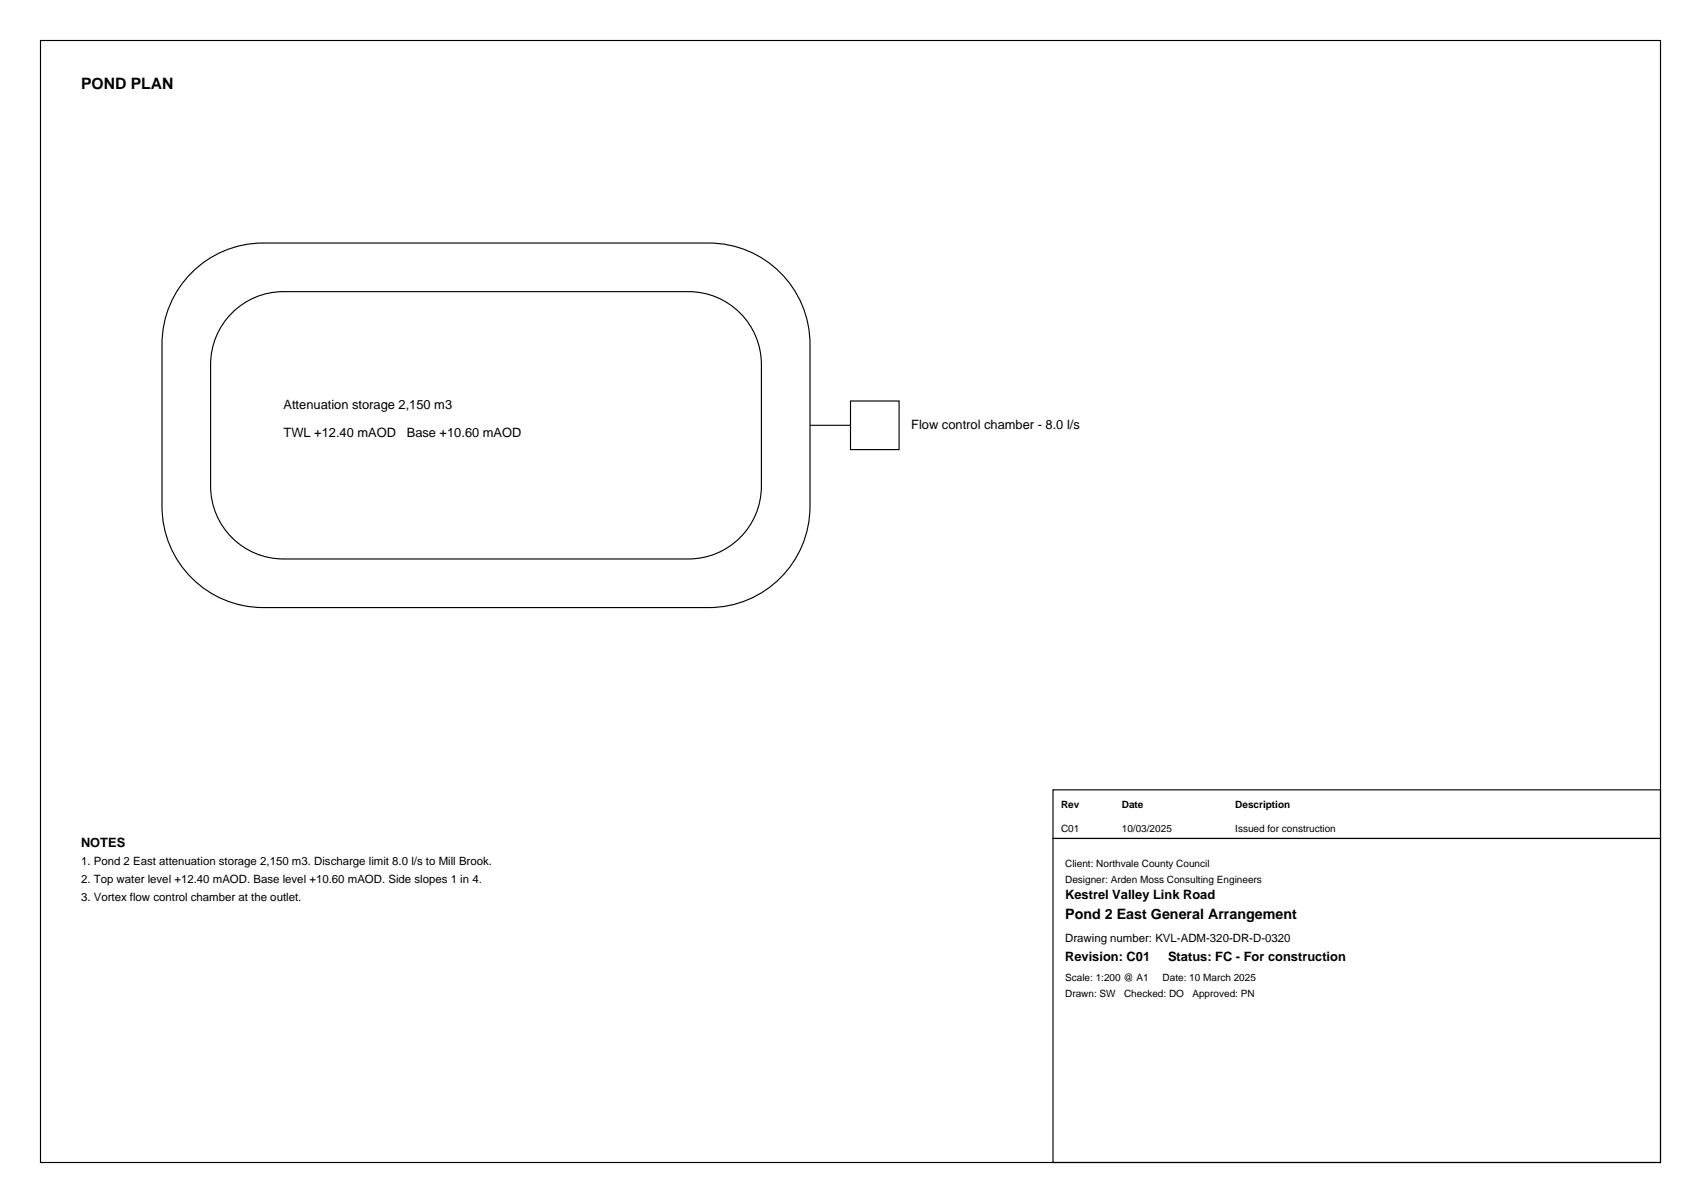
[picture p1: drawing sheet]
<svg xmlns="http://www.w3.org/2000/svg" width="420mm" height="297mm" viewBox="0 0 420 297" stroke-linecap="round" stroke-linejoin="round" font-family="sans-serif">
<defs><g id="words">
<text font-size="3.9" x="20" y="22">POND PLAN</text>
<text font-size="3.5" x="263" y="227">Pond 2 East General Arrangement</text>
<g font-size="3.2">
<text x="70" y="101">Attenuation storage 2,150 m3</text>
<text x="225" y="106">Flow control chamber - 8.0 l/s</text>
<text x="70" y="108">TWL +12.40 mAOD</text>
<text x="100.4" y="108">Base +10.60 mAOD</text>
<text x="20" y="209">NOTES</text>
<text x="263" y="221.9">Kestrel Valley Link Road</text>
<text x="263" y="237.1">Revision: C01</text>
<text x="288.4" y="237.1">Status: FC - For construction</text>
</g>
<g font-size="2.8">
<text x="20" y="213.5">1. Pond 2 East attenuation storage 2,150 m3. Discharge limit 8.0 l/s to Mill Brook.</text>
<text x="20" y="218">2. Top water level +12.40 mAOD. Base level +10.60 mAOD. Side slopes 1 in 4.</text>
<text x="20" y="222.5">3. Vortex flow control chamber at the outlet.</text>
<text x="263" y="232.6">Drawing number: KVL-ADM-320-DR-D-0320</text>
</g>
<g font-size="2.5">
<text x="262" y="199.5">Rev</text>
<text x="277" y="199.5">Date</text>
<text x="305" y="199.5">Description</text>
<text x="262" y="205.5">C01</text>
<text x="277" y="205.5">10/03/2025</text>
<text x="305" y="205.5">Issued for construction</text>
<text x="263" y="214">Client: Northvale County Council</text>
<text x="263" y="218">Designer: Arden Moss Consulting Engineers</text>
<text x="263" y="242.2">Scale: 1:200 @ A1</text>
<text x="287.1" y="242.2">Date: 10 March 2025</text>
<text x="263" y="246.2">Drawn: SW</text>
<text x="277.5" y="246.2">Checked: DO</text>
<text x="294.4" y="246.2">Approved: PN</text>
</g>
</g></defs>
<path d="M10 10h400v277h-400zM47.3 67.3a24.9 24.9 0 0 1 17.7-7.3h110a25 25 0 0 1 25 25v40a25 25 0 0 1-25 25h-110a25 25 0 0 1-25-25v-40a24.9 24.9 0 0 1 7.3-17.7zM57.9 76.7a17.9 17.9 0 0 1 12.1-4.7h100a18 18 0 0 1 18 18v30a18 18 0 0 1-18 18h-100a18 18 0 0 1-18-18v-30a17.9 17.9 0 0 1 5.9-13.3zM210 99h12v12h-12zM200 105h10M260 195h150v12h-150zM260 207h150v80h-150z" fill="none" stroke="#000" stroke-width=".28"/>
<use href="#words"/>
</svg>
